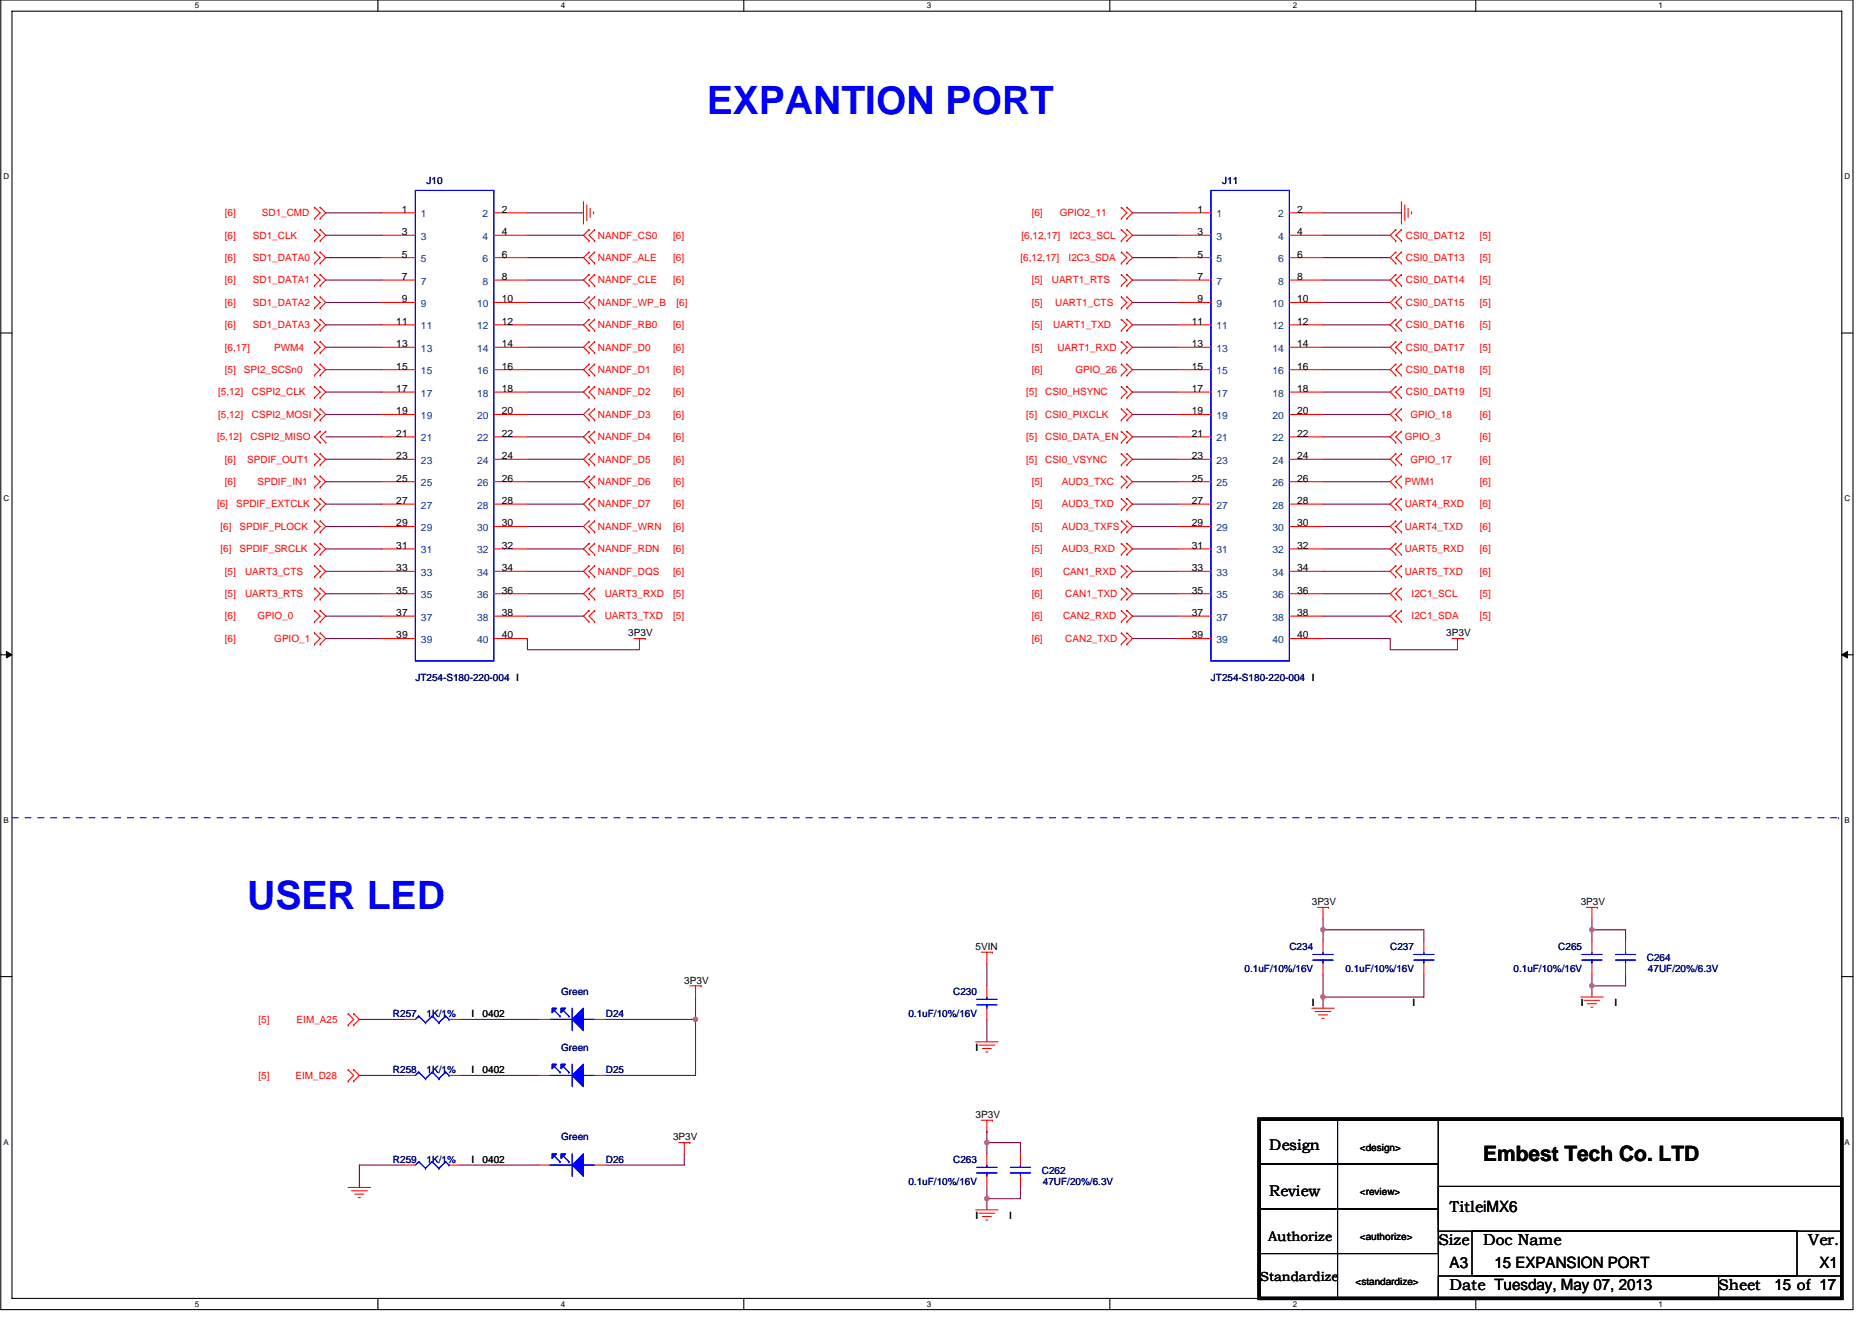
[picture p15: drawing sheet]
<svg xmlns="http://www.w3.org/2000/svg" width="297mm" height="210mm" viewBox="0 0 297 210" stroke-linecap="round" stroke-linejoin="round" font-family="sans-serif">
<defs><g id="words">
<g font-size="6.2" fill="#00f">
<text x="112.1" y="18.1">EXPANTION PORT</text>
<text x="39.2" y="144.3">USER LED</text>
</g>
<text font-size="3.4" x="235.3" y="184.3">Embest Tech Co. LTD</text>
<g font-size="2.5">
<text x="228.2" y="197.7">Size</text>
<text x="230" y="192.3">TitleiMX6</text>
<text x="235.3" y="197.7">Doc Name</text>
<text x="286.9" y="197.7">Ver.</text>
<text x="230" y="201.2">A3</text>
<text x="237.1" y="201.2">15 EXPANSION PORT</text>
<text x="288.7" y="201.2">X1</text>
<text x="230" y="204.8">Date Tuesday, May 07, 2013</text>
<text x="272.7" y="204.8">Sheet</text>
<text x="281.6" y="204.7">15 of 17</text>
</g>
<g font-size="2.4">
<text x="201.4" y="182.5">Design</text>
<text x="201.4" y="189.8">Review</text>
</g>
<g font-size="2.1">
<text x="201.2" y="197">Authorize</text>
<text x="200" y="203.4">Standardize</text>
</g>
<g font-size="1.6" fill="#000080">
<text x="67.7" y="29.1">J10</text>
<text x="193.9" y="29.1">J11</text>
<text x="65.9" y="108.1">JT254-S180-220-004 I</text>
<text x="192.1" y="108.1">JT254-S180-220-004 I</text>
<text x="197.5" y="154.3">0.1uF/10%/16V</text>
<text x="204.6" y="150.8">C234</text>
<text x="213.5" y="154.3">0.1uF/10%/16V</text>
<text x="220.6" y="150.8">C237</text>
<text x="240.2" y="154.3">0.1uF/10%/16V</text>
<text x="247.3" y="150.8">C265</text>
<text x="261.3" y="152.5">C264</text>
<text x="261.5" y="154.3">47UF/20%/6.3V</text>
<text x="62.4" y="161.4">R257</text>
<text x="67.7" y="161.4">1K/1%</text>
<text x="89" y="157.9">Green</text>
<text x="96.1" y="161.4">D24</text>
<text x="144.1" y="161.4">0.1uF/10%/16V</text>
<text x="151.3" y="157.9">C230</text>
<text x="89" y="166.8">Green</text>
<text x="62.4" y="170.3">R258</text>
<text x="67.7" y="170.3">1K/1%</text>
<text x="96.1" y="170.3">D25</text>
<text x="62.4" y="184.6">R259</text>
<text x="67.7" y="184.6">1K/1%</text>
<text x="89" y="181">Green</text>
<text x="96.1" y="184.6">D26</text>
<text x="151.3" y="184.6">C263</text>
<text x="144.1" y="188.1">0.1uF/10%/16V</text>
<text x="165.3" y="186.3">C262</text>
<text x="165.5" y="188.1">47UF/20%/6.3V</text>
</g>
<g font-size="1.6" fill="#f00">
<text x="35.7" y="34.3">[6]</text>
<text x="41.5" y="34.3">SD1_CMD</text>
<text x="163.7" y="34.3">[6]</text>
<text x="168.1" y="34.3">GPIO2_11</text>
<text x="35.7" y="41.4">[6]</text>
<text x="35.7" y="37.9">[6]</text>
<text x="40.1" y="41.4">SD1_DATA0</text>
<text x="40.1" y="37.9">SD1_CLK</text>
<text x="94.9" y="37.9">NANDF_CS0</text>
<text x="94.9" y="41.4">NANDF_ALE</text>
<text x="106.8" y="37.9">[6]</text>
<text x="106.8" y="41.4">[6]</text>
<text x="161.9" y="41.4">[6,12,17]</text>
<text x="162.1" y="37.9">[6,12,17]</text>
<text x="169.6" y="41.4">I2C3_SDA</text>
<text x="169.8" y="37.9">I2C3_SCL</text>
<text x="223.1" y="41.4">CSI0_DAT13</text>
<text x="223.1" y="37.9">CSI0_DAT12</text>
<text x="234.8" y="41.4">[5]</text>
<text x="234.8" y="37.9">[5]</text>
<text x="35.7" y="45">[6]</text>
<text x="40.1" y="45">SD1_DATA1</text>
<text x="94.9" y="45">NANDF_CLE</text>
<text x="106.8" y="45">[6]</text>
<text x="163.7" y="45">[5]</text>
<text x="166.9" y="45">UART1_RTS</text>
<text x="223.1" y="45">CSI0_DAT14</text>
<text x="234.8" y="45">[5]</text>
<text x="35.7" y="48.5">[6]</text>
<text x="35.7" y="52.1">[6]</text>
<text x="40.1" y="48.5">SD1_DATA2</text>
<text x="40.1" y="52.1">SD1_DATA3</text>
<text x="94.9" y="52.1">NANDF_RB0</text>
<text x="94.9" y="48.5">NANDF_WP_B</text>
<text x="106.8" y="52.1">[6]</text>
<text x="107.3" y="48.5">[6]</text>
<text x="163.7" y="48.5">[5]</text>
<text x="163.7" y="52.1">[5]</text>
<text x="167.1" y="52.1">UART1_TXD</text>
<text x="167.4" y="48.5">UART1_CTS</text>
<text x="223.1" y="52.1">CSI0_DAT16</text>
<text x="223.1" y="48.5">CSI0_DAT15</text>
<text x="234.8" y="52.1">[5]</text>
<text x="234.8" y="48.5">[5]</text>
<text x="35.7" y="55.6">[6,17]</text>
<text x="35.7" y="59.2">[5]</text>
<text x="38.7" y="59.2">SPI2_SCSn0</text>
<text x="43.5" y="55.6">PWM4</text>
<text x="94.9" y="59.2">NANDF_D1</text>
<text x="94.9" y="55.6">NANDF_D0</text>
<text x="106.8" y="59.2">[6]</text>
<text x="106.8" y="55.6">[6]</text>
<text x="163.7" y="55.6">[5]</text>
<text x="163.7" y="59.2">[6]</text>
<text x="167.8" y="55.6">UART1_RXD</text>
<text x="170.6" y="59.2">GPIO_26</text>
<text x="223.1" y="55.6">CSI0_DAT17</text>
<text x="223.1" y="59.2">CSI0_DAT18</text>
<text x="234.8" y="55.6">[5]</text>
<text x="234.8" y="59.2">[5]</text>
<text x="34.6" y="62.8">[5,12]</text>
<text x="40" y="62.8">CSPI2_CLK</text>
<text x="94.9" y="62.8">NANDF_D2</text>
<text x="106.8" y="62.8">[6]</text>
<text x="162.8" y="62.8">[5]</text>
<text x="165.8" y="62.8">CSI0_HSYNC</text>
<text x="223.1" y="62.8">CSI0_DAT19</text>
<text x="234.8" y="62.8">[5]</text>
<text x="34.4" y="69.9">[5,12]</text>
<text x="34.6" y="66.3">[5,12]</text>
<text x="39.8" y="69.9">CSPI2_MISO</text>
<text x="40" y="66.3">CSPI2_MOSI</text>
<text x="94.9" y="69.9">NANDF_D4</text>
<text x="94.9" y="66.3">NANDF_D3</text>
<text x="106.8" y="69.9">[6]</text>
<text x="106.8" y="66.3">[6]</text>
<text x="162.8" y="66.3">[5]</text>
<text x="162.8" y="69.9">[5]</text>
<text x="165.8" y="66.3">CSI0_PIXCLK</text>
<text x="165.8" y="69.9">CSI0_DATA_EN</text>
<text x="222.9" y="69.9">GPIO_3</text>
<text x="223.8" y="66.3">GPIO_18</text>
<text x="234.8" y="66.3">[6]</text>
<text x="234.8" y="69.9">[6]</text>
<text x="35.7" y="77">[6]</text>
<text x="35.7" y="73.4">[6]</text>
<text x="39.2" y="73.4">SPDIF_OUT1</text>
<text x="40.8" y="77">SPDIF_IN1</text>
<text x="94.9" y="73.4">NANDF_D5</text>
<text x="94.9" y="77">NANDF_D6</text>
<text x="106.8" y="73.4">[6]</text>
<text x="106.8" y="77">[6]</text>
<text x="162.8" y="73.4">[5]</text>
<text x="163.7" y="77">[5]</text>
<text x="165.8" y="73.4">CSI0_VSYNC</text>
<text x="168.5" y="77">AUD3_TXC</text>
<text x="222.9" y="77">PWM1</text>
<text x="223.8" y="73.4">GPIO_17</text>
<text x="234.8" y="73.4">[6]</text>
<text x="234.8" y="77">[6]</text>
<text x="34.4" y="80.5">[6]</text>
<text x="37.5" y="80.5">SPDIF_EXTCLK</text>
<text x="94.9" y="80.5">NANDF_D7</text>
<text x="106.8" y="80.5">[6]</text>
<text x="163.7" y="80.5">[5]</text>
<text x="168.5" y="80.5">AUD3_TXD</text>
<text x="222.9" y="80.5">UART4_RXD</text>
<text x="234.8" y="80.5">[6]</text>
<text x="35" y="87.7">[6]</text>
<text x="35" y="84.1">[6]</text>
<text x="38" y="87.7">SPDIF_SRCLK</text>
<text x="38" y="84.1">SPDIF_PLOCK</text>
<text x="94.9" y="84.1">NANDF_WRN</text>
<text x="94.9" y="87.7">NANDF_RDN</text>
<text x="106.8" y="87.7">[6]</text>
<text x="106.8" y="84.1">[6]</text>
<text x="163.7" y="84.1">[5]</text>
<text x="163.7" y="87.7">[5]</text>
<text x="168.5" y="84.1">AUD3_TXFS</text>
<text x="168.5" y="87.7">AUD3_RXD</text>
<text x="222.9" y="87.7">UART5_RXD</text>
<text x="222.9" y="84.1">UART4_TXD</text>
<text x="234.8" y="87.7">[6]</text>
<text x="234.8" y="84.1">[6]</text>
<text x="35.7" y="91.2">[5]</text>
<text x="35.7" y="94.8">[5]</text>
<text x="38.9" y="91.2">UART3_CTS</text>
<text x="38.9" y="94.8">UART3_RTS</text>
<text x="94.9" y="91.2">NANDF_DQS</text>
<text x="96" y="94.8">UART3_RXD</text>
<text x="106.8" y="94.8">[5]</text>
<text x="106.8" y="91.2">[6]</text>
<text x="163.7" y="91.2">[6]</text>
<text x="163.7" y="94.8">[6]</text>
<text x="168.7" y="91.2">CAN1_RXD</text>
<text x="169" y="94.8">CAN1_TXD</text>
<text x="222.9" y="91.2">UART5_TXD</text>
<text x="224" y="94.8">I2C1_SCL</text>
<text x="234.8" y="94.8">[5]</text>
<text x="234.8" y="91.2">[6]</text>
<text x="35.7" y="98.3">[6]</text>
<text x="35.7" y="101.9">[6]</text>
<text x="40.8" y="98.3">GPIO_0</text>
<text x="43.5" y="101.9">GPIO_1</text>
<text x="96" y="98.3">UART3_TXD</text>
<text x="106.8" y="98.3">[5]</text>
<text x="163.7" y="101.9">[6]</text>
<text x="163.7" y="98.3">[6]</text>
<text x="168.7" y="98.3">CAN2_RXD</text>
<text x="169" y="101.9">CAN2_TXD</text>
<text x="224" y="98.3">I2C1_SDA</text>
<text x="234.8" y="98.3">[5]</text>
<text x="41" y="162.3">[5]</text>
<text x="47.1" y="162.3">EIM_A25</text>
<text x="41" y="171.2">[5]</text>
<text x="46.9" y="171.2">EIM_D28</text>
</g>
<g font-size="1.6">
<text x="63.8" y="33.8">1</text>
<text x="79.6" y="33.8">2</text>
<text x="190" y="33.8">1</text>
<text x="205.8" y="33.8">2</text>
<text x="63.8" y="37.3">3</text>
<text x="63.8" y="40.9">5</text>
<text x="79.6" y="37.3">4</text>
<text x="79.6" y="40.9">6</text>
<text x="190" y="37.3">3</text>
<text x="190" y="40.9">5</text>
<text x="205.8" y="37.3">4</text>
<text x="205.8" y="40.9">6</text>
<text x="63.8" y="44.4">7</text>
<text x="63.8" y="48">9</text>
<text x="79.6" y="44.4">8</text>
<text x="79.6" y="48">10</text>
<text x="190" y="44.4">7</text>
<text x="190" y="48">9</text>
<text x="205.8" y="44.4">8</text>
<text x="205.8" y="48">10</text>
<text x="62.9" y="51.5">11</text>
<text x="79.6" y="51.5">12</text>
<text x="189.1" y="51.5">11</text>
<text x="205.8" y="51.5">12</text>
<text x="62.9" y="55.1">13</text>
<text x="62.9" y="58.7">15</text>
<text x="79.6" y="55.1">14</text>
<text x="79.6" y="58.7">16</text>
<text x="189.1" y="55.1">13</text>
<text x="189.1" y="58.7">15</text>
<text x="205.8" y="55.1">14</text>
<text x="205.8" y="58.7">16</text>
<text x="62.9" y="62.2">17</text>
<text x="62.9" y="65.8">19</text>
<text x="79.6" y="62.2">18</text>
<text x="79.6" y="65.8">20</text>
<text x="189.1" y="62.2">17</text>
<text x="189.1" y="65.8">19</text>
<text x="205.8" y="62.2">18</text>
<text x="205.8" y="65.8">20</text>
<text x="62.9" y="69.3">21</text>
<text x="79.6" y="69.3">22</text>
<text x="189.1" y="69.3">21</text>
<text x="205.8" y="69.3">22</text>
<text x="62.9" y="72.9">23</text>
<text x="62.9" y="76.4">25</text>
<text x="79.6" y="72.9">24</text>
<text x="79.6" y="76.4">26</text>
<text x="189.1" y="72.9">23</text>
<text x="189.1" y="76.4">25</text>
<text x="205.8" y="72.9">24</text>
<text x="205.8" y="76.4">26</text>
<text x="62.9" y="80">27</text>
<text x="62.9" y="83.5">29</text>
<text x="79.6" y="80">28</text>
<text x="79.6" y="83.5">30</text>
<text x="189.1" y="80">27</text>
<text x="189.1" y="83.5">29</text>
<text x="205.8" y="80">28</text>
<text x="205.8" y="83.5">30</text>
<text x="62.9" y="87.1">31</text>
<text x="79.6" y="87.1">32</text>
<text x="189.1" y="87.1">31</text>
<text x="205.8" y="87.1">32</text>
<text x="62.9" y="90.7">33</text>
<text x="62.9" y="94.2">35</text>
<text x="79.6" y="90.7">34</text>
<text x="79.6" y="94.2">36</text>
<text x="189.1" y="90.7">33</text>
<text x="189.1" y="94.2">35</text>
<text x="205.8" y="90.7">34</text>
<text x="205.8" y="94.2">36</text>
<text x="62.9" y="97.8">37</text>
<text x="62.9" y="101.3">39</text>
<text x="79.6" y="97.8">38</text>
<text x="79.6" y="101.3">40</text>
<text x="99.7" y="101">3P3V</text>
<text x="189.1" y="97.8">37</text>
<text x="189.1" y="101.3">39</text>
<text x="205.8" y="97.8">38</text>
<text x="205.8" y="101.3">40</text>
<text x="229.5" y="101">3P3V</text>
<text x="208.1" y="143.7">3P3V</text>
<text x="250.8" y="143.7">3P3V</text>
<text x="154.8" y="150.8">5VIN</text>
<text x="74.8" y="161.4">I</text>
<text x="76.6" y="161.4">0402</text>
<text x="108.6" y="156.1">3P3V</text>
<text x="208.1" y="159.7">I</text>
<text x="224.2" y="159.7">I</text>
<text x="250.8" y="159.7">I</text>
<text x="256.2" y="159.7">I</text>
<text x="154.8" y="166.8">I</text>
<text x="74.8" y="170.3">I</text>
<text x="76.6" y="170.3">0402</text>
<text x="154.8" y="177.4">3P3V</text>
<text x="74.8" y="184.6">I</text>
<text x="76.6" y="184.6">0402</text>
<text x="106.8" y="181">3P3V</text>
<text x="215.8" y="182.6">&lt;design&gt;</text>
<text x="215.8" y="189.7">&lt;review&gt;</text>
<text x="154.8" y="193.4">I</text>
<text x="160.1" y="193.4">I</text>
<text x="215.8" y="196.8">&lt;authorize&gt;</text>
<text x="215.1" y="203.9">&lt;standardize&gt;</text>
</g>
<g font-size="1.6" fill="#004080">
<text x="66.8" y="34.5">1</text>
<text x="76.6" y="34.5">2</text>
<text x="193" y="34.5">1</text>
<text x="202.8" y="34.5">2</text>
<text x="66.8" y="38.1">3</text>
<text x="66.8" y="41.6">5</text>
<text x="76.6" y="38.1">4</text>
<text x="76.6" y="41.6">6</text>
<text x="193" y="38.1">3</text>
<text x="193" y="41.6">5</text>
<text x="202.8" y="38.1">4</text>
<text x="202.8" y="41.6">6</text>
<text x="66.8" y="45.2">7</text>
<text x="76.6" y="45.2">8</text>
<text x="193" y="45.2">7</text>
<text x="202.8" y="45.2">8</text>
<text x="66.8" y="48.7">9</text>
<text x="66.8" y="52.3">11</text>
<text x="75.7" y="48.7">10</text>
<text x="75.7" y="52.3">12</text>
<text x="193" y="48.7">9</text>
<text x="193" y="52.3">11</text>
<text x="201.9" y="48.7">10</text>
<text x="201.9" y="52.3">12</text>
<text x="66.8" y="55.8">13</text>
<text x="66.8" y="59.4">15</text>
<text x="75.7" y="55.8">14</text>
<text x="75.7" y="59.4">16</text>
<text x="193" y="55.8">13</text>
<text x="193" y="59.4">15</text>
<text x="201.9" y="55.8">14</text>
<text x="201.9" y="59.4">16</text>
<text x="66.8" y="62.9">17</text>
<text x="75.7" y="62.9">18</text>
<text x="193" y="62.9">17</text>
<text x="201.9" y="62.9">18</text>
<text x="66.8" y="66.5">19</text>
<text x="66.8" y="70.1">21</text>
<text x="75.7" y="66.5">20</text>
<text x="75.7" y="70.1">22</text>
<text x="193" y="66.5">19</text>
<text x="193" y="70.1">21</text>
<text x="201.9" y="66.5">20</text>
<text x="201.9" y="70.1">22</text>
<text x="66.8" y="73.6">23</text>
<text x="66.8" y="77.2">25</text>
<text x="75.7" y="73.6">24</text>
<text x="75.7" y="77.2">26</text>
<text x="193" y="73.6">23</text>
<text x="193" y="77.2">25</text>
<text x="201.9" y="73.6">24</text>
<text x="201.9" y="77.2">26</text>
<text x="66.8" y="80.7">27</text>
<text x="75.7" y="80.7">28</text>
<text x="193" y="80.7">27</text>
<text x="201.9" y="80.7">28</text>
<text x="66.8" y="84.3">29</text>
<text x="66.8" y="87.8">31</text>
<text x="75.7" y="84.3">30</text>
<text x="75.7" y="87.8">32</text>
<text x="193" y="84.3">29</text>
<text x="193" y="87.8">31</text>
<text x="201.9" y="84.3">30</text>
<text x="201.9" y="87.8">32</text>
<text x="66.8" y="91.4">33</text>
<text x="66.8" y="95">35</text>
<text x="75.7" y="91.4">34</text>
<text x="75.7" y="95">36</text>
<text x="193" y="91.4">33</text>
<text x="193" y="95">35</text>
<text x="201.9" y="91.4">34</text>
<text x="201.9" y="95">36</text>
<text x="66.8" y="98.5">37</text>
<text x="75.7" y="98.5">38</text>
<text x="193" y="98.5">37</text>
<text x="201.9" y="98.5">38</text>
<text x="66.8" y="102.1">39</text>
<text x="75.7" y="102.1">40</text>
<text x="193" y="102.1">39</text>
<text x="201.9" y="102.1">40</text>
</g>
<g font-size="1.3">
<text x="30.9" y="1.3">5</text>
<text x="89" y="1.3">4</text>
<text x="147" y="1.3">3</text>
<text x="205.1" y="1.3">2</text>
<text x="263.2" y="1.3">1</text>
<text x=".6" y="28.4">D</text>
<text x="292.7" y="28.4">D</text>
<text x=".6" y="79.5">C</text>
<text x="292.7" y="79.5">C</text>
<text x=".6" y="130.6">B</text>
<text x="292.7" y="130.6">B</text>
<text x=".6" y="181.7">A</text>
<text x="292.7" y="181.7">A</text>
<text x="30.9" y="207.4">5</text>
<text x="89" y="207.4">4</text>
<text x="147" y="207.4">3</text>
<text x="205.1" y="207.4">2</text>
<text x="263.2" y="207.4">1</text>
</g>
</g></defs>
<path d="M.1 0h293.9v207.9h-293.9zM1.9 1.8h290.3v204.3h-290.3z" fill="none" stroke="#000" stroke-width=".17"/>
<g fill="#fff">
<path d="M30.9 .2h.7v1.4h-.7z"/>
<path d="M30.9 206.3h.7v1.4h-.7z"/>
</g>
<path d="M60 0v1.8M60 206.1v1.8" fill="none" stroke="#000" stroke-width=".17"/>
<g fill="#fff">
<path d="M89 .2h.7v1.4h-.7z"/>
<path d="M89 206.3h.7v1.4h-.7z"/>
</g>
<path d="M118 0v1.8M118 206.1v1.8" fill="none" stroke="#000" stroke-width=".17"/>
<g fill="#fff">
<path d="M147 .2h.7v1.4h-.7z"/>
<path d="M147 206.3h.7v1.4h-.7z"/>
</g>
<path d="M176.1 0v1.8M176.1 206.1v1.8" fill="none" stroke="#000" stroke-width=".17"/>
<g fill="#fff">
<path d="M205.1 .2h.7v1.4h-.7z"/>
<path d="M205.1 206.3h.7v1.4h-.7z"/>
</g>
<path d="M234.2 0v1.8M234.2 206.1v1.8" fill="none" stroke="#000" stroke-width=".17"/>
<g fill="#fff">
<path d="M263.2 .2h.7v1.4h-.7z"/>
<path d="M263.2 206.3h.7v1.4h-.7z"/>
<path d="M.6 27.3h.9v1.4h-.9z"/>
<path d="M292.7 27.3h.9v1.4h-.9z"/>
<path d="M.6 78.4h.9v1.4h-.9z"/>
<path d="M292.7 78.4h.9v1.4h-.9z"/>
</g>
<path d="M.1 52.9h1.8M292.2 52.9h1.8" fill="none" stroke="#000" stroke-width=".17"/>
<g fill="#fff">
<path d="M.6 129.5h.8v1.4h-.8z"/>
<path d="M292.7 129.5h.8v1.4h-.8z"/>
</g>
<path d="M.1 103.9h1.8M292.2 103.9h1.8" fill="none" stroke="#000" stroke-width=".17"/>
<path d="M1 103.4l.9 .5-.9 .5zM292.2 103.9l.9-.5v1z" fill="#000" stroke="#000" stroke-width=".16"/>
<g fill="#fff">
<path d="M.5 180.5h.9v1.4h-.9z"/>
<path d="M292.7 180.5h.8v1.4h-.8z"/>
</g>
<path d="M.1 155h1.8M292.2 155h1.8M199.8 177.6h28.4v7.1h-28.4zM212.2 177.6h16v28.5h-16zM199.8 184.7h28.4v7.2h-28.4zM199.8 191.9h28.4v7.1h-28.4zM228.2 188.3h64v7.1h-64zM228.2 184.7h.1M228.2 184.7v8.9M233.6 195.4h51.5v7.1h-51.5zM228.2 202.5h44.5v3.6h-44.5zM272.7 202.5h19.5v3.6h-19.5z" fill="none" stroke="#000" stroke-width=".17"/>
<g fill="none" stroke="#800040" stroke-width=".17">
<path d="M51.7 37.3h8.9M51.7 33.8h8.9M83.7 37.3h8.9M83.7 33.8h8.9M179.7 37.3h7.1M179.7 33.8h7.1M209.9 37.3h10.7M209.9 33.8h12.5M51.7 40.9h8.9M51.7 44.4h8.9M51.7 48h8.9M51.7 51.6h8.9"/>
<path d="M51.7 55.1h8.9M51.7 58.7h8.9M83.7 40.9h8.9M83.7 44.4h8.9M83.7 48h8.9M83.7 51.6h8.9M83.7 55.1h8.9M83.7 58.7h8.9M179.7 40.9h7.1M179.7 44.4h7.1M179.7 48h7.1M179.7 58.7h7.1"/>
<path d="M179.7 51.6h7.1M179.7 55.1h7.1M209.9 40.9h10.7M209.9 48h10.7M209.9 51.6h10.7M209.9 55.1h10.7M209.9 58.7h10.7M209.9 44.4h10.7M51.7 62.2h8.9M51.7 65.8h8.9M51.7 76.5h8.9M51.7 69.3h8.9"/>
<path d="M51.7 72.9h8.9M83.7 62.2h8.9M83.7 65.8h8.9M83.7 69.3h8.9M83.7 72.9h8.9M83.7 76.5h8.9M179.7 65.8h7.1M179.7 72.9h7.1M179.7 69.3h7.1M179.7 76.5h7.1M179.7 62.2h7.1M209.9 65.8h10.7"/>
<path d="M209.9 69.3h10.7M209.9 72.9h10.7M209.9 76.5h10.7M209.9 62.2h10.7M51.7 83.6h8.9M51.7 87.1h8.9M51.7 80h8.9M51.7 90.7h8.9M51.7 94.2h8.9M51.7 97.8h8.9M83.7 80h8.9M83.7 83.6h8.9"/>
<path d="M83.7 87.1h8.9M83.7 90.7h8.9M83.7 94.2h8.9M83.7 97.8h8.9M179.7 94.2h7.1M179.7 80h7.1M179.7 97.8h7.1M179.7 83.6h7.1M179.7 87.1h7.1M179.7 90.7h7.1M209.9 80h10.7M209.9 87.1h10.7"/>
<path d="M209.9 83.6h10.7M209.9 90.7h10.7M209.9 94.2h10.7M209.9 97.8h10.7M51.7 101.3h8.9M83.7 101.3v1.8h17.8M179.7 101.3h7.1M209.9 101.3h10.7v1.8h10.7M110.4 158.2v3.6M156.6 152.9v3.6M209.9 147.6v1.8M209.9 158.2h.1"/>
<path d="M209.9 147.6h.1M209.9 147.6h16v1.8M209.9 154.7v3.5M209.9 145.8v1.8M209.9 158.2v1.8M225.9 154.7v3.5h-16M252.6 145.8v1.8M252.6 154.7v1.8M252.6 156.5h.1M252.6 147.6h.1M252.6 147.6h5.3v1.8M252.6 147.6v1.8"/>
<path d="M252.6 156.5v1.7M257.9 154.7v1.8h-5.3M57 161.8h7.1M57 170.7h7.1M73 161.8h12.5M73 170.7h12.5M96.1 161.8h14.3M110.4 161.8v8.9h-14.3M110.4 161.8h.1M156.6 161.8v3.6M156.6 179.6h.1M156.6 179.6v3.5"/>
<path d="M64.1 184.9h-7.1v3.6M73 184.9h12.5M108.6 183.1v1.8h-12.5M156.6 181.4h.1M156.6 190.2h.1M156.6 181.4h5.3v1.7M156.6 188.5v1.7M156.6 190.2v1.8M161.9 188.5v1.7h-5.3"/>
</g>
<g fill="#f0f" stroke="#f0f" stroke-width=".17">
<circle cx="110.3" cy="161.8" r=".35"/>
<circle cx="209.9" cy="158.2" r=".35"/>
<circle cx="209.9" cy="147.6" r=".35"/>
<circle cx="156.6" cy="181.3" r=".35"/>
<circle cx="156.6" cy="190.2" r=".35"/>
<circle cx="252.6" cy="156.5" r=".35"/>
<circle cx="252.6" cy="147.6" r=".35"/>
</g>
<g fill="none" stroke="#f00" stroke-width=".17">
<path d="M49.9 34.7h.1M49.9 32.9h.1M49.9 38.2h.1M49.9 36.4h.1M49.9 32.9l.9 .9-.9 .9M49.9 36.4l.9 .9-.9 .9M50.8 32.9h.1M50.8 34.7h.1M50.8 36.4h.1M50.8 38.2h.1M50.8 32.9l.9 .9-.9 .9M50.8 36.4l.9 .9-.9 .9"/>
<path d="M60.6 33.8h5.3M60.6 37.3h5.3M78.4 33.8h5.3M78.4 37.3h5.3M92.6 32v3.6M93.1 32.5v2.5M93.5 36.4h.1M93.5 38.2h.1M93.5 36.4l-.9 .9 .9 .9M93.6 33.1v1.4M94.2 33.6v.4M94.4 38.2h.1"/>
<path d="M94.4 36.4h.1M94.4 36.4l-.9 .9 .9 .9M177.9 38.2h.1M177.9 36.4h.1M177.9 34.7h.1M177.9 32.9h.1M177.9 36.4l.9 .9-.9 .9M177.9 32.9l.9 .9-.9 .9M178.8 36.4h.1M178.8 38.2h.1M178.8 32.9h.1M178.8 34.7h.1"/>
<path d="M178.8 36.4l.9 .9-.9 .9M178.8 32.9l.9 .9-.9 .9M186.8 33.8h5.3M186.8 37.3h5.3M204.6 33.8h5.3M204.6 37.3h5.3M221.5 36.4h.1M221.5 38.2h.1M221.5 36.4l-.9 .9 .9 .9M222.4 32v3.6M222.4 38.2h.1M222.4 36.4h.1"/>
<path d="M222.4 36.4l-.9 .9 .9 .9M222.9 32.5v2.5M223.4 33.1v1.4M224 33.6v.4M49.9 48.9h.1M49.9 47.1h.1M49.9 52.5h.1M49.9 50.7h.1M49.9 41.8h.1M49.9 40h.1M49.9 45.3h.1M49.9 43.6h.1"/>
<path d="M49.9 59.6h.1M49.9 57.8h.1M49.9 56h.1M49.9 54.2h.1M49.9 47.1l.9 .9-.9 .9M49.9 50.7l.9 .9-.9 .9M49.9 40l.9 .9-.9 .9M49.9 43.6l.9 .8-.9 .9M49.9 57.8l.9 .9-.9 .9M49.9 54.2l.9 .9-.9 .9M50.8 47.1h.1M50.8 48.9h.1"/>
<path d="M50.8 50.7h.1M50.8 52.5h.1M50.8 40h.1M50.8 41.8h.1M50.8 43.6h.1M50.8 45.3h.1M50.8 57.8h.1M50.8 59.6h.1M50.8 54.2h.1M50.8 56h.1M50.8 47.1l.9 .9-.9 .9M50.8 50.7l.9 .9-.9 .9"/>
<path d="M50.8 40l.9 .9-.9 .9M50.8 43.6l.9 .8-.9 .9M50.8 57.8l.9 .9-.9 .9M50.8 54.2l.9 .9-.9 .9M60.6 40.9h5.3M60.6 44.4h5.3M60.6 48h5.3M60.6 51.6h5.3M60.6 55.1h5.3M60.6 58.7h5.3M78.4 40.9h5.3M78.4 44.4h5.3"/>
<path d="M78.4 48h5.3M78.4 51.6h5.3M78.4 55.1h5.3M78.4 58.7h5.3M93.5 57.8h.1M93.5 59.6h.1M93.5 43.6h.1M93.5 45.3h.1M93.5 40h.1M93.5 41.8h.1M93.5 50.7h.1M93.5 52.5h.1"/>
<path d="M93.5 47.1h.1M93.5 48.9h.1M93.5 54.2h.1M93.5 56h.1M93.5 57.8l-.9 .9 .9 .9M93.5 43.6l-.9 .8 .9 .9M93.5 40l-.9 .9 .9 .9M93.5 50.7l-.9 .9 .9 .9M93.5 47.1l-.9 .9 .9 .9M93.5 54.2l-.9 .9 .9 .9M94.4 59.6h.1M94.4 57.8h.1"/>
<path d="M94.4 45.3h.1M94.4 43.6h.1M94.4 41.8h.1M94.4 40h.1M94.4 52.5h.1M94.4 50.7h.1M94.4 48.9h.1M94.4 47.1h.1M94.4 56h.1M94.4 54.2h.1M94.4 57.8l-.9 .9 .9 .9M94.4 43.6l-.9 .8 .9 .9"/>
<path d="M94.4 40l-.9 .9 .9 .9M94.4 50.7l-.9 .9 .9 .9M94.4 47.1l-.9 .9 .9 .9M94.4 54.2l-.9 .9 .9 .9M177.9 41.8h.1M177.9 40h.1M177.9 45.3h.1M177.9 43.6h.1M177.9 48.9h.1M177.9 47.1h.1M177.9 52.5h.1M177.9 50.7h.1"/>
<path d="M177.9 56h.1M177.9 54.2h.1M177.9 59.6h.1M177.9 57.8h.1M177.9 40l.9 .9-.9 .9M177.9 43.6l.9 .8-.9 .9M177.9 47.1l.9 .9-.9 .9M177.9 50.7l.9 .9-.9 .9M177.9 54.2l.9 .9-.9 .9M177.9 57.8l.9 .9-.9 .9M178.8 40h.1M178.8 41.8h.1"/>
<path d="M178.8 43.6h.1M178.8 45.3h.1M178.8 47.1h.1M178.8 48.9h.1M178.8 50.7h.1M178.8 52.5h.1M178.8 54.2h.1M178.8 56h.1M178.8 57.8h.1M178.8 59.6h.1M178.8 47.1l.9 .9-.9 .9M178.8 40l.9 .9-.9 .9"/>
<path d="M178.8 43.6l.9 .8-.9 .9M178.8 50.7l.9 .9-.9 .9M178.8 54.2l.9 .9-.9 .9M178.8 57.8l.9 .9-.9 .9M186.8 40.9h5.3M186.8 44.4h5.3M186.8 48h5.3M186.8 51.6h5.3M186.8 55.1h5.3M186.8 58.7h5.3M204.6 40.9h5.3M204.6 44.4h5.3"/>
<path d="M204.6 48h5.3M204.6 51.6h5.3M204.6 55.1h5.3M204.6 58.7h5.3M221.5 43.6h.1M221.5 45.3h.1M221.5 50.7h.1M221.5 52.5h.1M221.5 47.1h.1M221.5 48.9h.1M221.5 54.2h.1M221.5 56h.1"/>
<path d="M221.5 57.8h.1M221.5 59.6h.1M221.5 40h.1M221.5 41.8h.1M221.5 43.6l-.9 .8 .9 .9M221.5 50.7l-.9 .9 .9 .9M221.5 47.1l-.9 .9 .9 .9M221.5 54.2l-.9 .9 .9 .9M221.5 57.8l-.9 .9 .9 .9M221.5 40l-.9 .9 .9 .9M222.4 45.3h.1M222.4 43.6h.1"/>
<path d="M222.4 52.5h.1M222.4 50.7h.1M222.4 48.9h.1M222.4 47.1h.1M222.4 56h.1M222.4 54.2h.1M222.4 59.6h.1M222.4 57.8h.1M222.4 41.8h.1M222.4 40h.1M222.4 47.1l-.9 .9 .9 .9M222.4 57.8l-.9 .9 .9 .9"/>
<path d="M222.4 54.2l-.9 .9 .9 .9M222.4 43.6l-.9 .8 .9 .9M222.4 50.7l-.9 .9 .9 .9M222.4 40l-.9 .9 .9 .9M49.9 66.7h.1M49.9 64.9h.1M49.9 63.1h.1M49.9 61.3h.1M49.9 79.1h.1M49.9 77.3h.1M49.9 75.6h.1M49.9 73.8h.1"/>
<path d="M49.9 72h.1M49.9 79.1l.9 .9-.9 .9M49.9 64.9l.9 .9-.9 .9M49.9 61.3l.9 .9-.9 .9M49.9 75.6l.9 .9-.9 .8M49.9 72l.9 .9-.9 .9M50.8 64.9h.1M50.8 66.7h.1M50.8 61.3h.1M50.8 63.1h.1M50.8 68.5h.1M50.8 70.2h.1"/>
<path d="M50.8 79.1h.1M50.8 75.6h.1M50.8 77.3h.1M50.8 72h.1M50.8 73.8h.1M50.8 64.9l.9 .9-.9 .9M50.8 61.3l.9 .9-.9 .9M50.8 68.5l-.9 .8 .9 .9M50.8 79.1l.9 .9-.9 .9M50.8 75.6l.9 .9-.9 .8M50.8 72l.9 .9-.9 .9M51.7 68.5h.1"/>
<path d="M51.7 70.2h.1M51.7 68.5l-.9 .8 .9 .9M60.6 62.2h5.3M60.6 65.8h5.3M60.6 69.3h5.3M60.6 72.9h5.3M60.6 76.5h5.3M78.4 62.2h5.3M78.4 65.8h5.3M78.4 69.3h5.3M78.4 72.9h5.3M78.4 76.5h5.3"/>
<path d="M93.5 61.3h.1M93.5 63.1h.1M93.5 68.5h.1M93.5 70.2h.1M93.5 64.9h.1M93.5 66.7h.1M93.5 72h.1M93.5 73.8h.1M93.5 75.6h.1M93.5 77.3h.1M93.5 79.1h.1M93.5 61.3l-.9 .9 .9 .9"/>
<path d="M93.5 68.5l-.9 .8 .9 .9M93.5 64.9l-.9 .9 .9 .9M93.5 72l-.9 .9 .9 .9M93.5 75.6l-.9 .9 .9 .8M93.5 79.1l-.9 .9 .9 .9M94.4 63.1h.1M94.4 61.3h.1M94.4 70.2h.1M94.4 68.5h.1M94.4 66.7h.1M94.4 64.9h.1M94.4 73.8h.1"/>
<path d="M94.4 72h.1M94.4 77.3h.1M94.4 75.6h.1M94.4 79.1h.1M94.4 61.3l-.9 .9 .9 .9M94.4 68.5l-.9 .8 .9 .9M94.4 64.9l-.9 .9 .9 .9M94.4 72l-.9 .9 .9 .9M94.4 75.6l-.9 .9 .9 .8M94.4 79.1l-.9 .9 .9 .9M177.9 63.1h.1M177.9 61.3h.1"/>
<path d="M177.9 66.7h.1M177.9 64.9h.1M177.9 77.3h.1M177.9 75.6h.1M177.9 79.1h.1M177.9 70.2h.1M177.9 68.5h.1M177.9 73.8h.1M177.9 72h.1M177.9 61.3l.9 .9-.9 .9M177.9 64.9l.9 .9-.9 .9M177.9 75.6l.9 .9-.9 .8"/>
<path d="M177.9 79.1l.9 .9-.9 .9M177.9 68.5l.9 .8-.9 .9M177.9 72l.9 .9-.9 .9M178.8 61.3h.1M178.8 63.1h.1M178.8 64.9h.1M178.8 66.7h.1M178.8 75.6h.1M178.8 77.3h.1M178.8 79.1h.1M178.8 68.5h.1M178.8 70.2h.1"/>
<path d="M178.8 72h.1M178.8 73.8h.1M178.8 61.3l.9 .9-.9 .9M178.8 64.9l.9 .9-.9 .9M178.8 75.6l.9 .9-.9 .8M178.8 79.1l.9 .9-.9 .9M178.8 68.5l.9 .8-.9 .9M178.8 72l.9 .9-.9 .9M186.8 62.2h5.3M186.8 65.8h5.3M186.8 69.3h5.3M186.8 72.9h5.3"/>
<path d="M186.8 76.5h5.3M204.6 62.2h5.3M204.6 65.8h5.3M204.6 69.3h5.3M204.6 72.9h5.3M204.6 76.5h5.3M221.5 79.1h.1M221.5 61.3h.1M221.5 63.1h.1M221.5 64.9h.1M221.5 66.7h.1M221.5 68.5h.1"/>
<path d="M221.5 70.2h.1M221.5 72h.1M221.5 73.8h.1M221.5 75.6h.1M221.5 77.3h.1M221.5 79.1l-.9 .9 .9 .9M221.5 61.3l-.9 .9 .9 .9M221.5 64.9l-.9 .9 .9 .9M221.5 68.5l-.9 .8 .9 .9M221.5 72l-.9 .9 .9 .9M221.5 75.6l-.9 .9 .9 .8M222.4 79.1h.1"/>
<path d="M222.4 63.1h.1M222.4 61.3h.1M222.4 66.7h.1M222.4 64.9h.1M222.4 70.2h.1M222.4 68.5h.1M222.4 73.8h.1M222.4 72h.1M222.4 77.3h.1M222.4 75.6h.1M222.4 79.1l-.9 .9 .9 .9M222.4 61.3l-.9 .9 .9 .9"/>
<path d="M222.4 64.9l-.9 .9 .9 .9M222.4 68.5l-.9 .8 .9 .9M222.4 72l-.9 .9 .9 .9M222.4 75.6l-.9 .9 .9 .8M49.9 98.7h.1M49.9 96.9h.1M49.9 88h.1M49.9 86.2h.1M49.9 84.5h.1M49.9 82.7h.1M49.9 80.9h.1M49.9 91.6h.1"/>
<path d="M49.9 89.8h.1M49.9 95.1h.1M49.9 93.3h.1M49.9 82.7l.9 .9-.9 .9M49.9 93.3l.9 .9-.9 .9M49.9 89.8l.9 .9-.9 .9M49.9 96.9l.9 .9-.9 .9M49.9 86.2l.9 .9-.9 .9M50.8 96.9h.1M50.8 98.7h.1M50.8 86.2h.1M50.8 88h.1"/>
<path d="M50.8 82.7h.1M50.8 84.5h.1M50.8 80.9h.1M50.8 89.8h.1M50.8 91.6h.1M50.8 93.3h.1M50.8 95.1h.1M50.8 96.9l.9 .9-.9 .9M50.8 86.2l.9 .9-.9 .9M50.8 82.7l.9 .9-.9 .9M50.8 89.8l.9 .9-.9 .9M50.8 93.3l.9 .9-.9 .9"/>
<path d="M60.6 80h5.3M60.6 83.6h5.3M60.6 87.1h5.3M60.6 90.7h5.3M60.6 94.2h5.3M60.6 97.8h5.3M78.4 80h5.3M78.4 83.6h5.3M78.4 87.1h5.3M78.4 90.7h5.3M78.4 94.2h5.3M78.4 97.8h5.3"/>
<path d="M93.5 80.9h.1M93.5 82.7h.1M93.5 84.5h.1M93.5 86.2h.1M93.5 88h.1M93.5 89.8h.1M93.5 91.6h.1M93.5 96.9h.1M93.5 98.7h.1M93.5 93.3h.1M93.5 95.1h.1M93.5 82.7l-.9 .9 .9 .9"/>
<path d="M93.5 86.2l-.9 .9 .9 .9M93.5 89.8l-.9 .9 .9 .9M93.5 96.9l-.9 .9 .9 .9M93.5 93.3l-.9 .9 .9 .9M94.4 80.9h.1M94.4 84.5h.1M94.4 82.7h.1M94.4 88h.1M94.4 86.2h.1M94.4 91.6h.1M94.4 89.8h.1M94.4 98.7h.1"/>
<path d="M94.4 96.9h.1M94.4 95.1h.1M94.4 93.3h.1M94.4 82.7l-.9 .9 .9 .9M94.4 86.2l-.9 .9 .9 .9M94.4 89.8l-.9 .9 .9 .9M94.4 96.9l-.9 .9 .9 .9M94.4 93.3l-.9 .9 .9 .9M177.9 91.6h.1M177.9 89.8h.1M177.9 95.1h.1M177.9 93.3h.1"/>
<path d="M177.9 98.7h.1M177.9 96.9h.1M177.9 80.9h.1M177.9 84.5h.1M177.9 82.7h.1M177.9 88h.1M177.9 86.2h.1M177.9 89.8l.9 .9-.9 .9M177.9 93.3l.9 .9-.9 .9M177.9 96.9l.9 .9-.9 .9M177.9 82.7l.9 .9-.9 .9M177.9 86.2l.9 .9-.9 .9"/>
<path d="M178.8 89.8h.1M178.8 91.6h.1M178.8 93.3h.1M178.8 95.1h.1M178.8 96.9h.1M178.8 98.7h.1M178.8 80.9h.1M178.8 82.7h.1M178.8 84.5h.1M178.8 86.2h.1M178.8 88h.1M178.8 89.8l.9 .9-.9 .9"/>
<path d="M178.8 93.3l.9 .9-.9 .9M178.8 96.9l.9 .9-.9 .9M178.8 82.7l.9 .9-.9 .9M178.8 86.2l.9 .9-.9 .9M186.8 80h5.3M186.8 83.6h5.3M186.8 87.1h5.3M186.8 90.7h5.3M186.8 94.2h5.3M186.8 97.8h5.3M204.6 80h5.3M204.6 83.6h5.3"/>
<path d="M204.6 87.1h5.3M204.6 90.7h5.3M204.6 94.2h5.3M204.6 97.8h5.3M221.5 80.9h.1M221.5 89.8h.1M221.5 91.6h.1M221.5 86.2h.1M221.5 88h.1M221.5 82.7h.1M221.5 84.5h.1M221.5 93.3h.1"/>
<path d="M221.5 95.1h.1M221.5 96.9h.1M221.5 98.7h.1M221.5 89.8l-.9 .9 .9 .9M221.5 86.2l-.9 .9 .9 .9M221.5 82.7l-.9 .9 .9 .9M221.5 93.3l-.9 .9 .9 .9M221.5 96.9l-.9 .9 .9 .9M222.4 80.9h.1M222.4 91.6h.1M222.4 89.8h.1M222.4 88h.1"/>
<path d="M222.4 86.2h.1M222.4 84.5h.1M222.4 82.7h.1M222.4 95.1h.1M222.4 93.3h.1M222.4 98.7h.1M222.4 96.9h.1M222.4 89.8l-.9 .9 .9 .9M222.4 86.2l-.9 .9 .9 .9M222.4 82.7l-.9 .9 .9 .9M222.4 93.3l-.9 .9 .9 .9M222.4 96.9l-.9 .9 .9 .9"/>
<path d="M49.9 102.2h.1M49.9 100.5h.1M49.9 100.5l.9 .8-.9 .9M50.8 100.5h.1M50.8 102.2h.1M50.8 100.5l.9 .8-.9 .9M60.6 101.3h5.3M78.4 101.3h5.3M100.6 101.3h1.8M101.5 101.3v1.8M102.4 101.3h.1M177.9 102.2h.1"/>
<path d="M177.9 100.5h.1M177.9 100.5l.9 .8-.9 .9M178.8 100.5h.1M178.8 102.2h.1M178.8 100.5l.9 .8-.9 .9M186.8 101.3h5.3M204.6 101.3h5.3M230.4 101.3h1.8M231.3 101.3v1.8M232.2 101.3h.1M109.5 156.5h1.7M110.4 156.5v1.7"/>
<path d="M111.2 156.5h.1M155.7 151.1h1.8M156.6 151.1v1.8M156.6 156.5v1.7M157.5 151.1h.1M209 144h1.8M209.9 144v1.8M209.9 149.4v1.7M209.9 152.9v1.8M210.8 144h.1M225.9 149.4v1.7M225.9 152.9v1.8"/>
<path d="M250.8 158.2h3.6M251.4 158.8h2.4M251.7 144h1.8M251.9 159.3h1.4M252.4 159.9h.4M252.6 144v1.8M252.6 149.4v1.7M252.6 152.9v1.8M253.5 144h.1M257.9 149.4v1.7M257.9 152.9v1.8M55.2 162.7h.1"/>
<path d="M55.2 160.9h.1M55.2 171.6h.1M55.2 169.8h.1M55.2 160.9l.9 .9-.9 .9M55.2 169.8l.9 .9-.9 .9M56.1 160.9h.1M56.1 162.7h.1M56.1 169.8h.1M56.1 171.6h.1M56.1 160.9l.9 .9-.9 .9M56.1 169.8l.9 .9-.9 .9M64.1 161.8h1.8"/>
<path d="M64.1 170.7h1.8M71.2 161.8h1.8M71.2 170.7h1.8M85.5 161.8h1.7M85.5 170.7h1.7M94.4 161.8h1.7M94.4 170.7h1.7M154.8 165.4h3.6M155.3 165.9h2.5M155.7 177.8h1.8M155.9 166.4h1.4M156.4 167h.4"/>
<path d="M156.6 177.8v1.8M156.6 160v1.8M157.5 177.8h.1M208.1 160h3.6M208.7 160.5h2.5M209.2 161.1h1.4M209.8 161.6h.3M55.2 188.5h3.6M55.8 189h2.5M56.3 189.5h1.4M56.9 190.1h.3M64.1 184.9h1.8"/>
<path d="M71.2 184.9h1.8M85.5 184.9h1.7M94.4 184.9h1.7M107.7 181.4h1.8M108.6 181.4v1.7M109.5 181.4h.1M154.8 192h3.6M155.3 192.6h2.5M155.9 193.1h1.4M156.4 193.6h.4M156.6 183.1v1.8M156.6 186.7v1.8"/>
<path d="M161.9 183.1v1.8M161.9 186.7v1.8"/>
</g>
<path d="M199.8 177.6h92.4v28.5h-92.4z" fill="none" stroke="#000" stroke-width=".53"/>
<path d="M1.9 129.8h289.8M291.7 129.8h.1" fill="none" stroke="#00f" stroke-width=".16" stroke-dasharray="1 1 1 1 1 1 1 1"/>
<g fill="none" stroke="#00f" stroke-width=".17">
<path d="M65.9 30.2h12.5v74.7h-12.5zM192.1 30.2h12.5v74.7h-12.5zM155 159.5h3.2M155 158.6h3.2M156.6 158.2v.4M156.6 159.5h.1M156.6 159.5v.5M208.3 152.4h3.2M208.3 151.5h3.2M209.9 151.1v.4M209.9 152.4h.1M209.9 152.4v.5"/>
<path d="M224.3 152.4h3.2M224.3 151.5h3.2M225.9 151.1v.4M225.9 152.4h.1M225.9 152.4v.5M251 152.4h3.2M251 151.5h3.2M252.6 151.1v.4M252.6 152.4h.1M252.6 152.4v.5M256.3 152.4h3.2M256.3 151.5h3.2"/>
<path d="M257.9 151.1v.4M257.9 152.4h.1M257.9 152.4v.5M66.4 161.3h.1M66.4 170.2h.1M66.4 161.3l-.5 .5M66.4 161.3l1.1 1M66.4 170.2l-.5 .5M66.4 170.2l1.1 1M67.5 162.3h.1M67.5 171.2h.1M68.6 161.3h.1"/>
<path d="M68.6 170.2h.1M68.6 161.3l-1.1 1M68.6 161.3l1 1M68.6 170.2l-1.1 1M68.6 170.2l1 1M69.6 162.3h.1M69.6 171.2h.1M70.7 161.3h.1M70.7 170.2h.1M70.7 161.3l-1.1 1M70.7 161.3l.5 .5M70.7 170.2l-1.1 1"/>
<path d="M70.7 170.2l.5 .5M71.2 161.8h.1M71.2 170.7h.1M87.2 170.7h3.6M87.2 161.8h3.6M88 169.3l.9 .9M88 160.4l.9 .9M88.9 170.2h.1M88.9 161.3h.1M89.4 169.3l.9 .9M89.4 160.4l.9 .9M90.3 170.2h.1"/>
<path d="M90.3 161.3h.1M90.8 168.9v3.6M90.8 160v3.6M92.6 170.7h1.8M92.6 161.8h1.8M66.4 184.4h.1M66.4 184.4l-.5 .5M66.4 184.4l1.1 1M67.5 185.4h.1M68.6 184.4h.1M68.6 184.4l-1.1 1M68.6 184.4l1 1"/>
<path d="M69.6 185.4h.1M70.7 184.4h.1M70.7 184.4l-1.1 1M70.7 184.4l.5 .5M71.2 184.9h.1M87.2 184.9h3.6M88 183.5l.9 .9M88.9 184.4h.1M89.4 183.5l.9 .9M90.3 184.4h.1M90.8 183.1v3.6M92.6 184.9h1.8"/>
<path d="M155 186.2h3.2M155 185.3h3.2M156.6 184.9v.4M156.6 186.2h.1M156.6 186.2v.5M160.3 186.2h3.2M160.3 185.3h3.2M161.9 184.9v.4M161.9 186.2h.1M161.9 186.2v.5"/>
</g>
<g fill="#00f" stroke="#00f" stroke-width=".17">
<path d="M92.6 168.9v3.6l-1.8-1.8z" fill-rule="evenodd"/>
<path d="M89 168.9h.7l-.7 .7z" fill-rule="evenodd"/>
<path d="M87.6 168.9h.7l-.7 .7z" fill-rule="evenodd"/>
<path d="M92.6 168.9v3.6l-1.8-1.8z" fill-rule="evenodd"/>
<path d="M89 168.9h.7l-.7 .7z" fill-rule="evenodd"/>
<path d="M87.6 168.9h.7l-.7 .7z" fill-rule="evenodd"/>
<path d="M90.8 184.9l1.8-1.8v3.6z" fill-rule="evenodd"/>
<path d="M89 183.1h.7l-.7 .8z" fill-rule="evenodd"/>
<path d="M87.6 183.1h.7l-.7 .8z" fill-rule="evenodd"/>
<path d="M90.8 184.9l1.8-1.8v3.6z" fill-rule="evenodd"/>
<path d="M89 183.1h.7l-.7 .8z" fill-rule="evenodd"/>
<path d="M87.6 183.1h.7l-.7 .8z" fill-rule="evenodd"/>
<path d="M92.6 160v3.6l-1.8-1.8z" fill-rule="evenodd"/>
<path d="M89 160h.7l-.7 .7z" fill-rule="evenodd"/>
<path d="M87.6 160h.7l-.7 .7z" fill-rule="evenodd"/>
<path d="M92.6 160v3.6l-1.8-1.8z" fill-rule="evenodd"/>
<path d="M89 160h.7l-.7 .7z" fill-rule="evenodd"/>
<path d="M87.6 160h.7l-.7 .7z" fill-rule="evenodd"/>
</g>
<use href="#words"/>
</svg>
